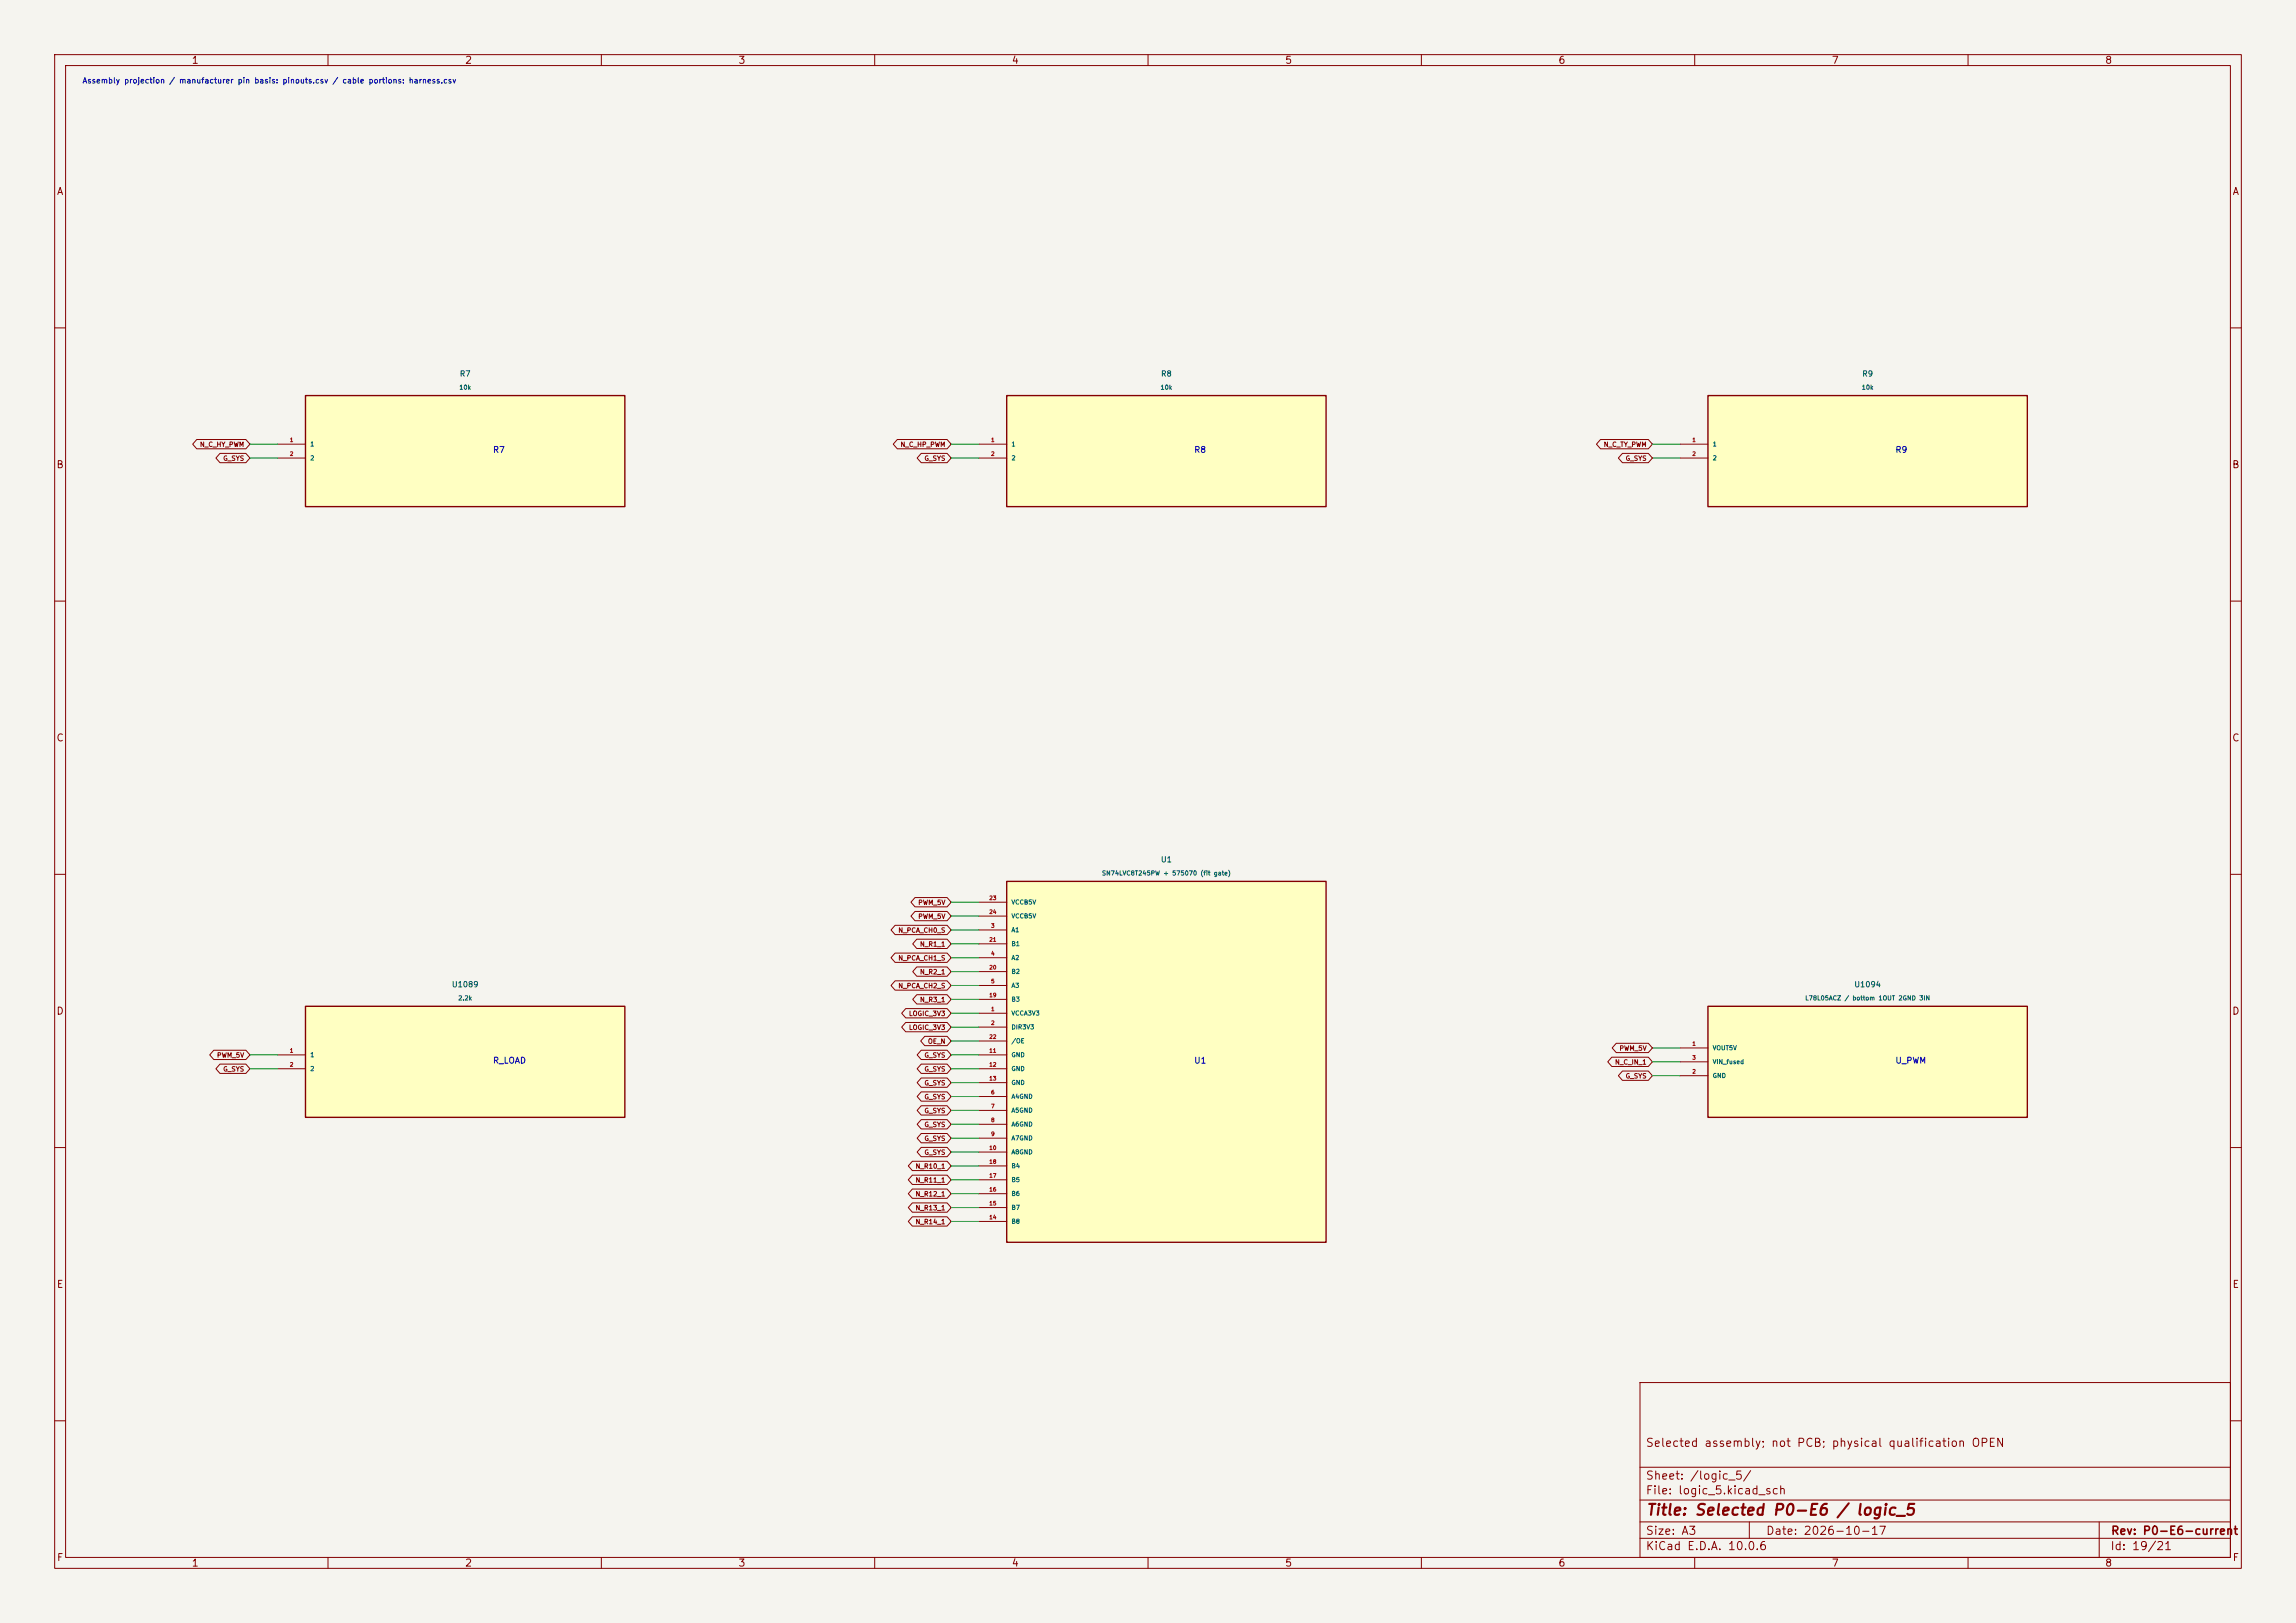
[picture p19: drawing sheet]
<svg xmlns="http://www.w3.org/2000/svg" width="420mm" height="297mm" viewBox="0 0 420 297" stroke-linecap="round" stroke-linejoin="round" font-family="sans-serif">
<defs><g id="words">
<text font-size="2" fill="#840000" x="301" y="277.8">Title: Selected P0-E6 / logic_5</text>
<g font-size="1.5" fill="#840000">
<text x="300.9" y="265.1">Selected assembly; not PCB; physical qualification OPEN</text>
<text x="300.9" y="273.8">File: logic_5.kicad_sch</text>
<text x="300.9" y="271.1">Sheet: /logic_5/</text>
<text x="300.9" y="281.2">Size: A3</text>
<text x="322.9" y="281.2">Date: 2026-10-17</text>
<text x="386" y="281.2">Rev: P0-E6-current</text>
<text x="300.9" y="284">KiCad E.D.A. 10.0.6</text>
<text x="385.9" y="284">Id: 19/21</text>
</g>
<g font-size="1.3" fill="#840000">
<text x="35" y="12">1</text>
<text x="85" y="12">2</text>
<text x="135" y="12">3</text>
<text x="185" y="12">4</text>
<text x="235" y="12">5</text>
<text x="285" y="12">6</text>
<text x="335" y="12">7</text>
<text x="385" y="12">8</text>
<text x="10.3" y="36">A</text>
<text x="408.3" y="36">A</text>
<text x="10.2" y="86">B</text>
<text x="408.2" y="86">B</text>
<text x="10.2" y="136">C</text>
<text x="408.2" y="136">C</text>
<text x="10.2" y="186">D</text>
<text x="408.2" y="186">D</text>
<text x="10.3" y="236">E</text>
<text x="408.3" y="236">E</text>
<text x="10.3" y="286">F</text>
<text x="35" y="287">1</text>
<text x="85" y="287">2</text>
<text x="135" y="287">3</text>
<text x="185" y="287">4</text>
<text x="235" y="287">5</text>
<text x="285" y="287">6</text>
<text x="335" y="287">7</text>
<text x="385" y="287">8</text>
<text x="408.3" y="286">F</text>
</g>
<g font-size="1.1" fill="#0000c2">
<text x="90.1" y="83.1">R7</text>
<text x="218.4" y="83.1">R8</text>
<text x="346.6" y="83.1">R9</text>
<text x="90.1" y="194.9">R_LOAD</text>
<text x="218.4" y="194.9">U1</text>
<text x="346.6" y="194.9">U_PWM</text>
</g>
<text font-size="1" fill="#0000c2" x="15" y="15.5">Assembly projection / manufacturer pin basis: pinouts.csv / cable portions: harness.csv</text>
<g font-size="1" fill="#006464">
<text x="84" y="69.1">R7</text>
<text x="212.3" y="69.1">R8</text>
<text x="340.6" y="69.1">R9</text>
<text x="212.3" y="158">U1</text>
<text x="82.6" y="180.9">U1089</text>
<text x="339.1" y="180.9">U1094</text>
</g>
<g font-size=".9" fill="#840000">
<text x="36.5" y="82">N_C_HY_PWM</text>
<text x="164.6" y="82">N_C_HP_PWM</text>
<text x="293.3" y="82">N_C_TY_PWM</text>
<text x="40.7" y="84.5">G_SYS</text>
<text x="169" y="84.5">G_SYS</text>
<text x="297.3" y="84.5">G_SYS</text>
<text x="167.9" y="165.8">PWM_5V</text>
<text x="164.2" y="170.9">N_PCA_CH0_S</text>
<text x="167.9" y="168.3">PWM_5V</text>
<text x="168.2" y="173.4">N_R1_1</text>
<text x="164.2" y="176">N_PCA_CH1_S</text>
<text x="168.2" y="178.5">N_R2_1</text>
<text x="164.2" y="181">N_PCA_CH2_S</text>
<text x="168.2" y="183.6">N_R3_1</text>
<text x="166.2" y="186.1">LOGIC_3V3</text>
<text x="166.2" y="188.7">LOGIC_3V3</text>
<text x="169.7" y="191.2">OE_N</text>
<text x="39.6" y="193.7">PWM_5V</text>
<text x="40.7" y="196.3">G_SYS</text>
<text x="169" y="193.7">G_SYS</text>
<text x="169" y="196.3">G_SYS</text>
<text x="295.3" y="195">N_C_IN_1</text>
<text x="296.1" y="192.5">PWM_5V</text>
<text x="297.3" y="197.6">G_SYS</text>
<text x="169" y="198.8">G_SYS</text>
<text x="169" y="201.4">G_SYS</text>
<text x="169" y="203.9">G_SYS</text>
<text x="169" y="206.4">G_SYS</text>
<text x="169" y="209">G_SYS</text>
<text x="167.4" y="214.1">N_R10_1</text>
<text x="169" y="211.5">G_SYS</text>
<text x="167.4" y="216.6">N_R11_1</text>
<text x="167.4" y="219.1">N_R12_1</text>
<text x="167.4" y="221.7">N_R13_1</text>
<text x="167.4" y="224.2">N_R14_1</text>
</g>
<g font-size=".8" fill="#006464">
<text x="83.9" y="71.5">10k</text>
<text x="212.2" y="71.5">10k</text>
<text x="340.5" y="71.5">10k</text>
<text x="56.7" y="81.9">1</text>
<text x="184.9" y="81.9">1</text>
<text x="313.2" y="81.9">1</text>
<text x="56.7" y="84.4">2</text>
<text x="184.9" y="84.4">2</text>
<text x="313.2" y="84.4">2</text>
<text x="201.5" y="160.4">SN74LVC8T245PW + 575070 (fit gate)</text>
<text x="184.9" y="165.7">VCCB5V</text>
<text x="184.9" y="170.8">A1</text>
<text x="184.9" y="173.3">B1</text>
<text x="184.9" y="168.2">VCCB5V</text>
<text x="184.9" y="175.9">A2</text>
<text x="184.9" y="178.4">B2</text>
<text x="83.7" y="183.3">2.2k</text>
<text x="184.9" y="180.9">A3</text>
<text x="184.9" y="183.5">B3</text>
<text x="330.1" y="183.3">L78L05ACZ / bottom 1OUT 2GND 3IN</text>
<text x="184.9" y="186">VCCA3V3</text>
<text x="184.9" y="188.6">DIR3V3</text>
<text x="184.9" y="191.1">/OE</text>
<text x="56.7" y="193.6">1</text>
<text x="56.7" y="196.2">2</text>
<text x="184.9" y="193.6">GND</text>
<text x="184.9" y="196.2">GND</text>
<text x="313.2" y="192.4">VOUT5V</text>
<text x="313.2" y="197.5">GND</text>
<text x="313.2" y="194.9">VIN_fused</text>
<text x="184.9" y="201.3">A4GND</text>
<text x="184.9" y="203.8">A5GND</text>
<text x="184.9" y="198.7">GND</text>
<text x="184.9" y="206.3">A6GND</text>
<text x="184.9" y="208.9">A7GND</text>
<text x="184.9" y="211.4">A8GND</text>
<text x="184.9" y="214">B4</text>
<text x="184.9" y="221.6">B7</text>
<text x="184.9" y="219">B6</text>
<text x="184.9" y="216.5">B5</text>
<text x="184.9" y="224.1">B8</text>
</g>
<g font-size=".7" fill="#a90000">
<text x="52.9" y="81">1</text>
<text x="52.9" y="83.6">2</text>
<text x="181.2" y="81">1</text>
<text x="181.2" y="83.6">2</text>
<text x="309.5" y="81">1</text>
<text x="309.5" y="83.6">2</text>
<text x="180.9" y="164.9">23</text>
<text x="180.9" y="167.4">24</text>
<text x="180.9" y="172.5">21</text>
<text x="181.2" y="169.9">3</text>
<text x="180.9" y="177.6">20</text>
<text x="181.2" y="175">4</text>
<text x="180.9" y="182.6">19</text>
<text x="181.2" y="185.2">1</text>
<text x="181.2" y="180.1">5</text>
<text x="180.9" y="190.3">22</text>
<text x="181.2" y="187.7">2</text>
<text x="309.5" y="191.5">1</text>
<text x="52.9" y="192.8">1</text>
<text x="52.9" y="195.3">2</text>
<text x="180.9" y="192.8">11</text>
<text x="180.9" y="195.3">12</text>
<text x="180.9" y="197.9">13</text>
<text x="309.5" y="196.6">2</text>
<text x="309.5" y="194.1">3</text>
<text x="181.2" y="200.4">6</text>
<text x="181.2" y="203">7</text>
<text x="181.2" y="205.5">8</text>
<text x="181.2" y="208">9</text>
<text x="180.9" y="210.6">10</text>
<text x="180.9" y="215.7">17</text>
<text x="180.9" y="213.1">18</text>
<text x="180.9" y="220.7">15</text>
<text x="180.9" y="218.2">16</text>
<text x="180.9" y="223.3">14</text>
</g>
</g></defs>
<path d="M0 0h420v297h-420z" fill="#f5f4ef" stroke="#f5f4ef" stroke-width=".18"/>
<g fill="none" stroke="#840000" stroke-width=".18">
<path d="M10 10h400v277h-400zM12 12h396v273h-396zM60 10v2M110 10v2M160 10v2M210 10v2M260 10v2M310 10v2M360 10v2M10 60h2M408 60h2M10 110h2"/>
<path d="M408 110h2M10 160h2M408 160h2M10 210h2M408 210h2M300 253h108v32h-108zM10 260h2M300 278.5h108M300 274.5h108M300 268.5h108M320 278.5v3M384 278.5v6.5"/>
<path d="M408 260h2M60 285v2M110 285v2M160 285v2M210 285v2M260 285v2M300 281.5h108M310 285v2M360 285v2"/>
</g>
<path d="M55.9 184.2h58.4v20.3h-58.4z" fill="#ffffc2"/>
<path d="M55.9 184.2h58.4v20.3h-58.4z" fill="none" stroke="#840000" stroke-width=".25"/>
<path d="M50.8 193h5.1M50.8 195.6h5.1" fill="none" stroke="#840000" stroke-width=".18"/>
<path d="M184.1 161.3h58.5v66h-58.5z" fill="#ffffc2"/>
<path d="M184.1 161.3h58.5v66h-58.5z" fill="none" stroke="#840000" stroke-width=".25"/>
<g fill="none" stroke="#840000" stroke-width=".18">
<path d="M179.1 170.2h5M179.1 175.3h5M179.1 177.8h5M179.1 172.7h5M179.1 165.1h5M179.1 167.6h5M179.1 185.4h5M179.1 188h5M179.1 180.3h5M179.1 193h5M179.1 195.6h5M179.1 198.1h5"/>
<path d="M179.1 182.9h5M179.1 190.5h5M179.1 200.7h5M179.1 203.2h5M179.1 205.7h5M179.1 208.3h5M179.1 210.8h5M179.1 218.4h5M179.1 215.9h5M179.1 213.4h5M179.1 223.5h5M179.1 221h5"/>
</g>
<path d="M312.4 184.2h58.4v20.3h-58.4z" fill="#ffffc2"/>
<path d="M312.4 184.2h58.4v20.3h-58.4z" fill="none" stroke="#840000" stroke-width=".25"/>
<path d="M307.3 191.8h5.1M307.3 196.9h5.1M307.3 194.3h5.1" fill="none" stroke="#840000" stroke-width=".18"/>
<path d="M312.4 72.4h58.4v20.3h-58.4z" fill="#ffffc2"/>
<path d="M312.4 72.4h58.4v20.3h-58.4z" fill="none" stroke="#840000" stroke-width=".25"/>
<path d="M307.3 81.3h5.1M307.3 83.8h5.1" fill="none" stroke="#840000" stroke-width=".18"/>
<path d="M184.1 72.4h58.5v20.3h-58.5z" fill="#ffffc2"/>
<path d="M184.1 72.4h58.5v20.3h-58.5z" fill="none" stroke="#840000" stroke-width=".25"/>
<path d="M179.1 81.3h5M179.1 83.8h5" fill="none" stroke="#840000" stroke-width=".18"/>
<path d="M55.9 72.4h58.4v20.3h-58.4z" fill="#ffffc2"/>
<path d="M55.9 72.4h58.4v20.3h-58.4z" fill="none" stroke="#840000" stroke-width=".25"/>
<g fill="none" stroke="#840000" stroke-width=".18">
<path d="M36 80.4h9l.7 .9-.7 .8h-9l-.8-.8zM40.2 83h4.8l.7 .8-.7 .9h-4.8l-.7-.9zM50.8 81.3h5.1M50.8 83.8h5.1M164.1 80.4h9.1l.8 .9-.8 .8h-9.1l-.7-.8zM168.5 83h4.7l.8 .8-.8 .9h-4.7l-.7-.9zM292.8 80.4h8.7l.8 .9-.8 .8h-8.7l-.8-.8zM296.8 83h4.7l.8 .8-.8 .9h-4.7l-.8-.9zM163.7 169.3h9.5l.8 .9-.8 .8h-9.5l-.7-.8zM163.7 174.4h9.5l.8 .9-.8 .8h-9.5l-.7-.8zM163.7 179.5h9.5l.8 .8-.8 .9h-9.5l-.7-.9zM167.4 164.2h5.8l.8 .9-.8 .9h-5.8l-.8-.9z"/>
<path d="M167.4 166.8h5.8l.8 .8-.8 .9h-5.8l-.8-.9zM167.7 171.9h5.5l.8 .8-.8 .9h-5.5l-.7-.9zM167.7 176.9h5.5l.8 .9-.8 .9h-5.5l-.7-.9zM39.1 192.2h5.9l.7 .8-.7 .9h-5.9l-.7-.9zM40.2 194.7h4.8l.7 .9-.7 .8h-4.8l-.7-.8zM165.7 184.6h7.5l.8 .8-.8 .9h-7.5l-.8-.9zM165.7 187.1h7.5l.8 .9-.8 .8h-7.5l-.8-.8zM167.7 182h5.5l.8 .9-.8 .8h-5.5l-.7-.8zM168.5 192.2h4.7l.8 .8-.8 .9h-4.7l-.7-.9zM168.5 194.7h4.7l.8 .9-.8 .8h-4.7l-.7-.8zM168.5 197.3h4.7l.8 .8-.8 .9h-4.7l-.7-.9zM168.5 199.8h4.7l.8 .9-.8 .8h-4.7l-.7-.8z"/>
<path d="M169.2 189.6h4l.8 .9-.8 .9h-4l-.8-.9zM294.8 193.5h6.7l.8 .8-.8 .9h-6.7l-.7-.9zM295.6 190.9h5.9l.8 .9-.8 .8h-5.9l-.7-.8zM296.8 196h4.7l.8 .9-.8 .8h-4.7l-.8-.8zM166.9 212.5h6.3l.8 .9-.8 .8h-6.3l-.8-.8zM166.9 215h6.3l.8 .9-.8 .9h-6.3l-.8-.9zM166.9 217.6h6.3l.8 .8-.8 .9h-6.3l-.8-.9zM168.5 202.3h4.7l.8 .9-.8 .9h-4.7l-.7-.9zM168.5 204.9h4.7l.8 .8-.8 .9h-4.7l-.7-.9zM168.5 207.4h4.7l.8 .9-.8 .8h-4.7l-.7-.8zM168.5 210h4.7l.8 .8-.8 .9h-4.7l-.7-.9zM166.9 222.7h6.3l.8 .8-.8 .9h-6.3l-.8-.9z"/>
<path d="M166.9 220.1h6.3l.8 .9-.8 .8h-6.3l-.8-.8z"/>
</g>
<g fill="none" stroke="#009600" stroke-width=".18">
<path d="M45.7 81.3h5.1M45.7 83.8h5.1M174 81.3h5.1M174 83.8h5.1M302.3 81.3h5M302.3 83.8h5M174 170.2h5.1M174 172.7h5.1M174 177.8h5.1M174 167.6h5.1M174 175.3h5.1M174 165.1h5.1"/>
<path d="M45.7 193h5.1M45.7 195.6h5.1M174 193h5.1M174 195.6h5.1M174 180.3h5.1M174 182.9h5.1M174 185.4h5.1M174 188h5.1M174 190.5h5.1M174 198.1h5.1M302.3 196.9h5M302.3 194.3h5"/>
<path d="M302.3 191.8h5M174 210.8h5.1M174 213.4h5.1M174 215.9h5.1M174 218.4h5.1M174 200.7h5.1M174 203.2h5.1M174 205.7h5.1M174 208.3h5.1M174 221h5.1M174 223.5h5.1"/>
</g>
<use href="#words"/>
</svg>
